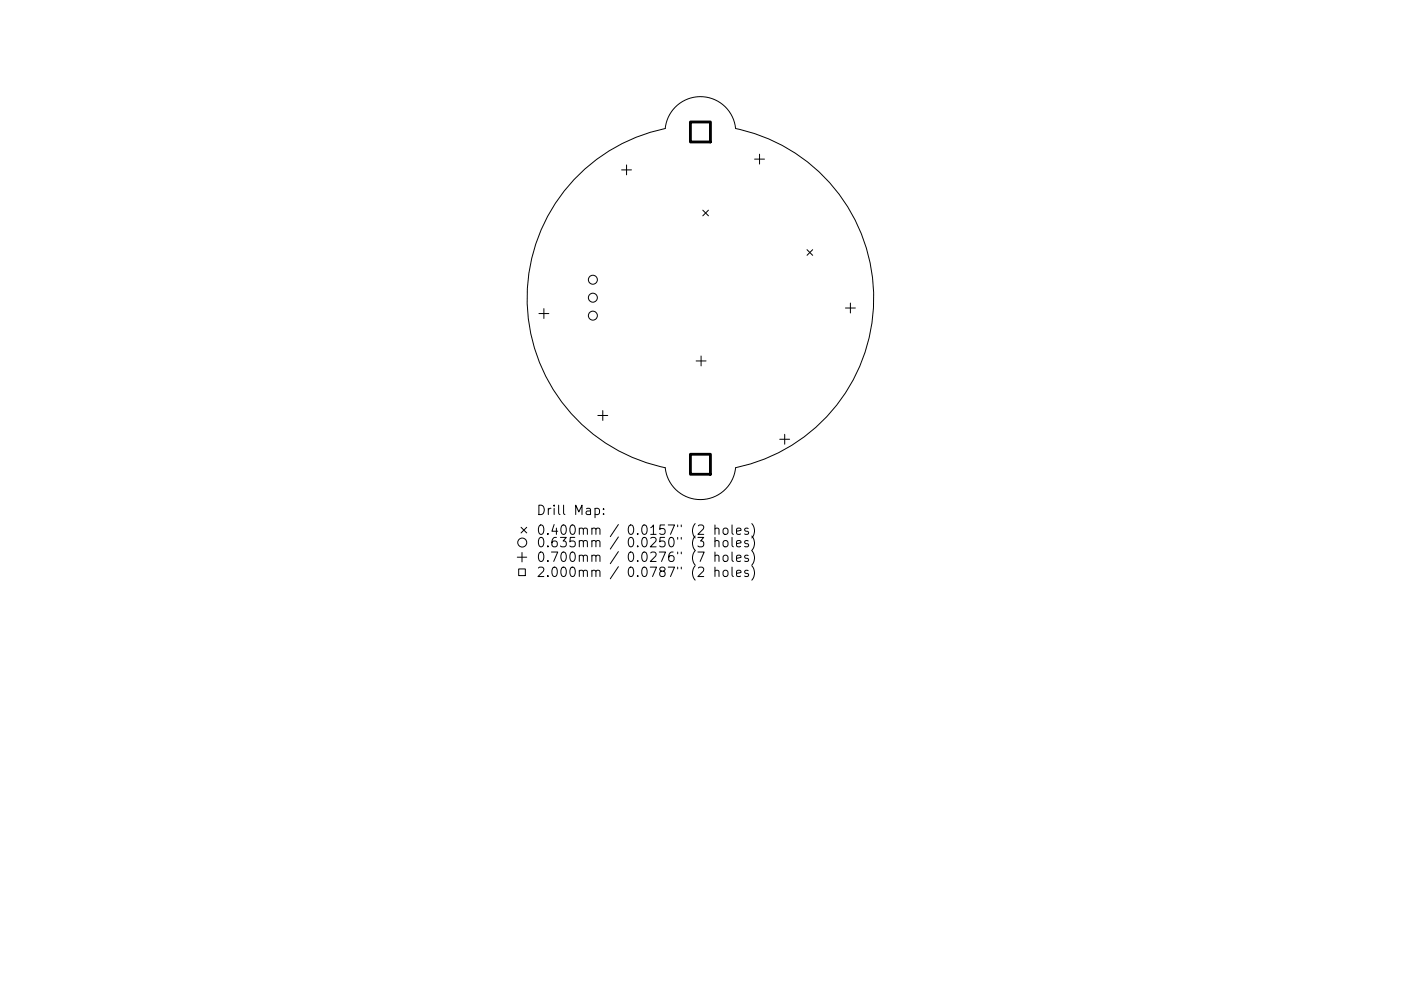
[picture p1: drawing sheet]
<svg xmlns="http://www.w3.org/2000/svg" width="297mm" height="210mm" viewBox="0 0 297 210" stroke-linecap="round" stroke-linejoin="round" font-family="sans-serif">
<defs><g id="words">
<g font-size="2.8">
<text x="113.7" y="109.3">Drill Map:</text>
<text x="113.7" y="113.5">0.400mm / 0.0157&quot; (2 holes)</text>
<text x="113.7" y="116.1">0.635mm / 0.0250&quot; (3 holes)</text>
<text x="113.7" y="119.2">0.700mm / 0.0276&quot; (7 holes)</text>
<text x="113.7" y="122.4">2.000mm / 0.0787&quot; (2 holes)</text>
</g>
</g></defs>
<g fill="none" stroke="#000" stroke-width=".21">
<path d="M121.7 38.1a36.7 36.7 0 0 1 19.3-10.8 7.5 7.5 0 0 1 7.5-6.8 7.5 7.5 0 0 1 7.5 6.8 36.7 36.7 0 0 1 29.3 36 36.7 36.7 0 0 1-29.3 35.9 7.5 7.5 0 0 1-7.5 6.8 7.5 7.5 0 0 1-7.5-6.8 36.8 36.8 0 0 1-19.3-61.1zM131.8 36h2.1M132.8 35v2.1M160 33.8h2.1M161 32.7v2.1M149 44.6l1.2 1.2M150.2 44.6l-1.2 1.2M171.1 53l1.2 1.2M172.3 53l-1.2 1.2M114.3 66.5h2.1M115.3 65.5v2.1M147.6 76.6h2.1"/>
<path d="M148.6 75.5v2.1M179.3 65.4h2.1M180.3 64.3v2.1M126.8 88.2h2.1M127.8 87.1v2.1M165.3 93.2h2.1M166.4 92.1v2.1M109.7 118.2h2M110.5 111.9l1.2 1.2M110.7 117.2v2M111.7 111.9l-1.2 1.2M126.2 107.9l.5-.1 .4 .4v.6l-.2 .3h-.7"/>
<path d="M128 109v.2M128 107.9v.2M151.6 112.2a.5 .5 0 0 1 .8 .1v1.1M151.6 114.9l.3-.2 .4 .1 .1 1.2M151.6 118a.5 .5 0 0 1 .8 .1v1M151.6 111.4v2M151.6 114v2M151.6 117.1v2M153.4 112.2a.54 .54 0 0 1 .5-.2 .54 .54 0 0 1 .4 .4v.6a.54 .54 0 0 1-.5 .4 .54 .54 0 0 1-.5-.4zM153.4 114.9l.3-.2 .5 .1 .1 .3v.5a.54 .54 0 0 1-.5 .4 .54 .54 0 0 1-.5-.4zM153.4 118a.54 .54 0 0 1 .5-.2 .54 .54 0 0 1 .4 .4v.7a.54 .54 0 0 1-.6 .2 .54 .54 0 0 1-.4-.4zM155.2 111.4v1.7l.3 .3"/>
<path d="M155.2 114v1.7l.3 .3M155.2 117.1v1.7l.3 .3M156.2 112.7l.9-.2-.1-.4-.6-.1-.2 .3 .1 1h.7M156.2 115.4l.9-.2-.1-.4-.6-.1-.2 .3 .1 .9h.7M156.2 118.5l.9-.2-.1-.4-.6-.1-.2 .3 .1 .9h.7M158.6 112.1l-.4-.1-.3 .3 .1 .3 .6 .2v.5h-.7M158.6 114.8l-.4-.1-.3 .3 .1 .3 .6 .1v.5h-.7M158.6 117.9l-.4-.1-.3 .3 .1 .3 .6 .2v.4h-.7M159.4 111.1a2.29 2.29 0 0 1 0 3M159.4 113.7a2.29 2.29 0 0 1 0 3.1M159.4 116.8a2.29 2.29 0 0 1 0 3.1M110 120.7h1.4v1.4h-1.4z"/>
<path d="M151.6 121.2a.5 .5 0 0 1 .8 .1v1M151.6 120.3v2M153.4 121.2a.54 .54 0 0 1 .5-.2 .54 .54 0 0 1 .4 .4v.5a.54 .54 0 0 1-.5 .4 .54 .54 0 0 1-.5-.4zM155.2 120.3v1.7l.3 .3M156.2 121.7l.9-.2-.1-.4-.6-.1-.2 .3 .1 .9h.7M158.6 121.1l-.4-.1-.3 .3 .1 .3 .6 .2v.4h-.7M159.4 120a2.29 2.29 0 0 1 0 3.1"/>
<circle cx="125.7" cy="59.4" r=".95"/>
<circle cx="125.7" cy="67" r=".95"/>
<circle cx="125.7" cy="63.2" r=".95"/>
<circle cx="110.7" cy="115.1" r=".95"/>
</g>
<path d="M146.4 25.9h4.2v4.2h-4.2zM146.4 96.4h4.2v4.2h-4.2z" fill="none" stroke="#000" stroke-width=".6"/>
<use href="#words"/>
</svg>
